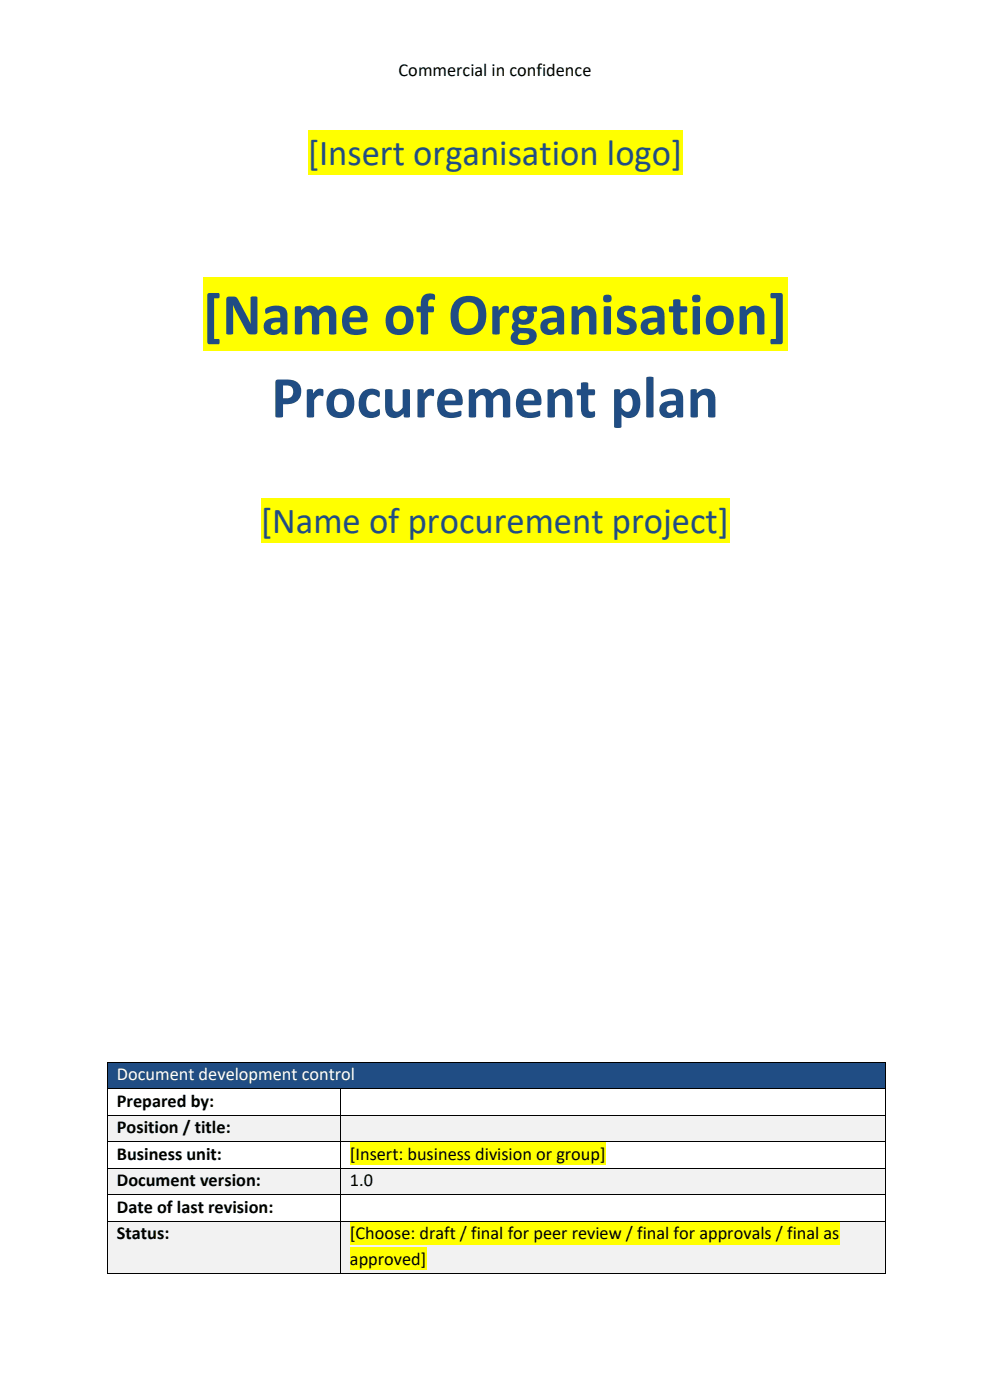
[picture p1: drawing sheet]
<svg xmlns="http://www.w3.org/2000/svg" width="210mm" height="297mm" viewBox="0 0 210 297" stroke-linecap="round" stroke-linejoin="round" font-family="sans-serif">
<defs><g id="words">
<g font-size="12.7" fill="#204d84">
<text x="43" y="70.9">[Name of Organisation]</text>
<text x="57.5" y="88.5">Procurement plan</text>
</g>
<g font-size="7.8" fill="#204d84">
<text x="65.3" y="34.9">[Insert organisation logo]</text>
<text x="55.4" y="113.1">[Name of procurement project]</text>
</g>
<g font-size="3.9">
<text x="84.6" y="16.2">Commercial in confidence</text>
<text x="24.8" y="234.8">Prepared by:</text>
<text x="24.8" y="240.4">Position / title:</text>
<text x="24.8" y="246">Business unit:</text>
<text x="24.8" y="251.7">Document version:</text>
<text x="74.2" y="246">[Insert: business division or group]</text>
<text x="74.2" y="251.7">1.0</text>
<text x="24.8" y="257.3">Date of last revision:</text>
<text x="24.8" y="262.9">Status:</text>
<text x="74.2" y="262.9">[Choose: draft / final for peer review / final for approvals / final as</text>
<text x="74.2" y="268.4">approved]</text>
</g>
<text font-size="3.9" fill="#fff" x="24.8" y="229.2">Document development control</text>
</g></defs>
<g fill="#ff0">
<path d="M65.3 27.5h79.5v9.5h-79.5z" fill-rule="evenodd"/>
<path d="M43 58.9h124v15.4h-124z" fill-rule="evenodd"/>
<path d="M55.4 105.7h99.3v9.5h-99.3z" fill-rule="evenodd"/>
</g>
<g fill="#204d84">
<path d="M23 225.5h164.9v5.4h-164.9z" fill-rule="evenodd"/>
<path d="M24.8 225.5h161.2v5.4h-161.2z" fill-rule="evenodd"/>
</g>
<g fill="#000">
<path d="M22.8 225.3h.2v.2h-.2z" fill-rule="evenodd"/>
<path d="M22.8 225.3h.2v.2h-.2z" fill-rule="evenodd"/>
<path d="M22.8 230.9h.2v.2h-.2z" fill-rule="evenodd"/>
<path d="M72.2 230.9h.2v.2h-.2z" fill-rule="evenodd"/>
<path d="M187.9 225.3h.1v.2h-.1z" fill-rule="evenodd"/>
<path d="M187.9 225.3h.1v.2h-.1z" fill-rule="evenodd"/>
<path d="M187.9 230.9h.1v.2h-.1z" fill-rule="evenodd"/>
</g>
<path d="M22.9 225.5v5.4M22.9 231.1v5.4M23 225.4h164.9M23 231h49.2M72.3 231.1v5.4M72.4 231h115.5M187.9 225.5v5.4M187.9 231.1v5.4" fill="none" stroke="#000" stroke-width=".21"/>
<g fill="#f2f2f2">
<path d="M23 236.7h49.2v5.5h-49.2z" fill-rule="evenodd"/>
<path d="M24.8 236.7h45.6v5.5h-45.6z" fill-rule="evenodd"/>
<path d="M72.4 236.7h115.5v5.5h-115.5z" fill-rule="evenodd"/>
<path d="M74.2 236.7h111.8v5.5h-111.8z" fill-rule="evenodd"/>
</g>
<g fill="#000">
<path d="M22.8 236.5h.2v.2h-.2z" fill-rule="evenodd"/>
<path d="M72.2 236.5h.2v.2h-.2z" fill-rule="evenodd"/>
<path d="M187.9 236.5h.1v.2h-.1z" fill-rule="evenodd"/>
</g>
<path d="M22.9 236.7v5.5M23 236.6h49.2M72.3 236.7v5.5M72.4 236.6h115.5M187.9 236.7v5.5" fill="none" stroke="#000" stroke-width=".21"/>
<path d="M74.2 242.3h54.3v4.8h-54.3z" fill-rule="evenodd" fill="#ff0"/>
<g fill="#000">
<path d="M22.8 242.2h.2v.1h-.2z" fill-rule="evenodd"/>
<path d="M72.2 242.2h.2v.1h-.2z" fill-rule="evenodd"/>
<path d="M187.9 242.2h.1v.1h-.1z" fill-rule="evenodd"/>
</g>
<path d="M22.9 242.3v5.5M23 242.2h49.2M72.3 242.3v5.5M72.4 242.2h115.5M187.9 242.3v5.5" fill="none" stroke="#000" stroke-width=".21"/>
<g fill="#f2f2f2">
<path d="M23 248h49.2v5.4h-49.2z" fill-rule="evenodd"/>
<path d="M24.8 248h45.6v5.4h-45.6z" fill-rule="evenodd"/>
<path d="M72.4 248h115.5v5.4h-115.5z" fill-rule="evenodd"/>
<path d="M74.2 248h111.8v5.4h-111.8z" fill-rule="evenodd"/>
</g>
<g fill="#000">
<path d="M22.8 247.8h.2v.2h-.2z" fill-rule="evenodd"/>
<path d="M22.8 253.4h.2v.2h-.2z" fill-rule="evenodd"/>
<path d="M72.2 247.8h.2v.2h-.2z" fill-rule="evenodd"/>
<path d="M72.2 253.4h.2v.2h-.2z" fill-rule="evenodd"/>
<path d="M187.9 247.8h.1v.2h-.1z" fill-rule="evenodd"/>
<path d="M187.9 253.4h.1v.2h-.1z" fill-rule="evenodd"/>
</g>
<path d="M22.9 248v5.4M22.9 253.6v5.4M23 247.9h49.2M23 253.5h49.2M72.3 248v5.4M72.3 253.6v5.4M72.4 247.9h115.5M72.4 253.5h115.5M187.9 248v5.4M187.9 253.6v5.4" fill="none" stroke="#000" stroke-width=".21"/>
<g fill="#f2f2f2">
<path d="M23 259.2h49.2v10.9h-49.2z" fill-rule="evenodd"/>
<path d="M24.8 259.2h45.6v5.5h-45.6z" fill-rule="evenodd"/>
<path d="M72.4 259.2h115.5v10.9h-115.5z" fill-rule="evenodd"/>
<path d="M74.2 259.2h111.8v5.5h-111.8z" fill-rule="evenodd"/>
</g>
<path d="M74.2 259.2h103.9v4.8h-103.9z" fill-rule="evenodd" fill="#ff0"/>
<path d="M74.2 264.7h111.8v5.4h-111.8z" fill-rule="evenodd" fill="#f2f2f2"/>
<path d="M74.2 264.7h16.3v4.7h-16.3z" fill-rule="evenodd" fill="#ff0"/>
<g fill="#000">
<path d="M22.8 259h.2v.2h-.2z" fill-rule="evenodd"/>
<path d="M72.2 259h.2v.2h-.2z" fill-rule="evenodd"/>
<path d="M187.9 259h.1v.2h-.1z" fill-rule="evenodd"/>
<path d="M22.8 270.1h.2v.2h-.2z" fill-rule="evenodd"/>
<path d="M22.8 270.1h.2v.2h-.2z" fill-rule="evenodd"/>
<path d="M72.2 270.1h.2v.2h-.2z" fill-rule="evenodd"/>
<path d="M187.9 270.1h.1v.2h-.1z" fill-rule="evenodd"/>
<path d="M187.9 270.1h.1v.2h-.1z" fill-rule="evenodd"/>
</g>
<path d="M22.9 259.2v10.9M23 259.1h49.2M72.3 259.2v10.9M72.4 259.1h115.5M187.9 259.2v10.9M23 270.2h49.2M72.4 270.2h115.5" fill="none" stroke="#000" stroke-width=".21"/>
<use href="#words"/>
</svg>
